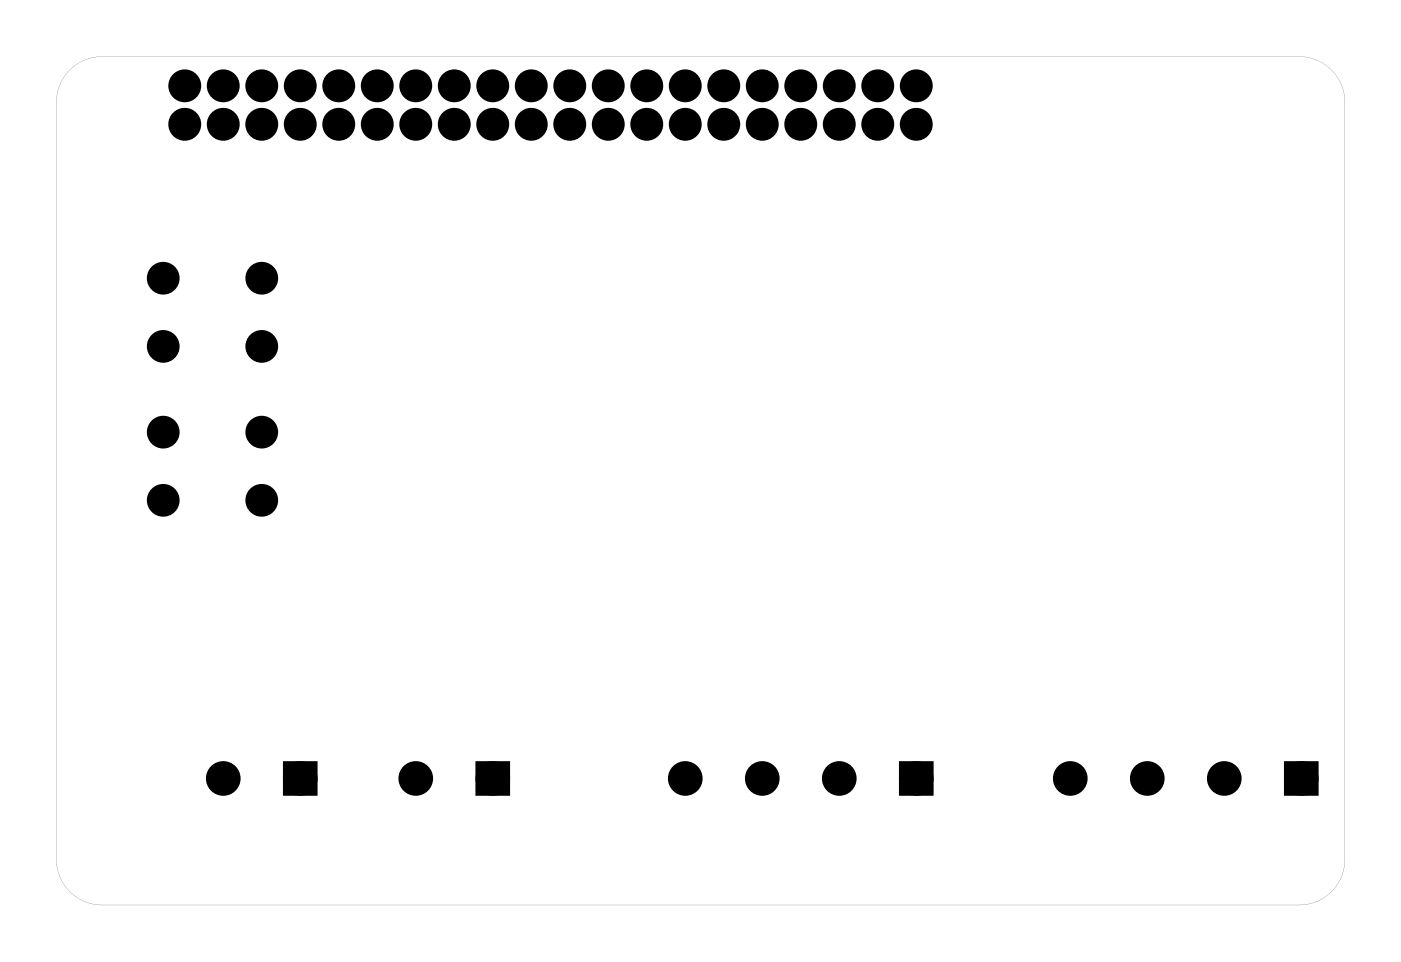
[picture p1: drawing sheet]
<svg xmlns="http://www.w3.org/2000/svg" width="92mm" height="63mm" viewBox="0 0 92 63" stroke-linecap="round" stroke-linejoin="round" font-family="sans-serif">
<g fill="#000">
<path d="M19 50.6h1.6v1.5h-1.6zM31.7 50.6h1.6v1.5h-1.6zM59.7 50.6h1.5v1.5h-1.5zM85.1 50.6h1.5v1.5h-1.5z"/>
<path d="M4.4 4.9l-.4 .5-.2 .7-.1 .6v50a3 3 0 0 0 3 3h79a3 3 0 0 0 3-3v-50a3 3 0 0 0-3-3h-79a2.99 2.99 0 0 0-2.3 1.2zM4.4 4.9a3 3 0 0 1 2.3-1.2h79a3 3 0 0 1 3 3v50a3 3 0 0 1-3 3h-79a3 3 0 0 1-3-3v-50l.1-.6 .2-.7z"/>
</g>
<g fill="#000">
<circle cx="10.8" cy="18.4" r=".7"/>
<circle cx="12.2" cy="5.7" r=".74"/>
<circle cx="12.2" cy="8.2" r=".74"/>
<circle cx="14.7" cy="5.7" r=".74"/>
<circle cx="14.7" cy="8.2" r=".74"/>
<circle cx="17.3" cy="5.7" r=".74"/>
<circle cx="17.3" cy="8.2" r=".74"/>
<circle cx="17.3" cy="18.4" r=".7"/>
<circle cx="19.8" cy="5.7" r=".74"/>
<circle cx="19.8" cy="8.2" r=".74"/>
<circle cx="22.3" cy="5.7" r=".74"/>
<circle cx="22.3" cy="8.2" r=".74"/>
<circle cx="24.9" cy="5.7" r=".74"/>
<circle cx="24.9" cy="8.2" r=".74"/>
<circle cx="27.4" cy="5.7" r=".74"/>
<circle cx="27.4" cy="8.2" r=".74"/>
<circle cx="30" cy="5.7" r=".74"/>
<circle cx="30" cy="8.2" r=".74"/>
<circle cx="32.5" cy="5.7" r=".74"/>
<circle cx="32.5" cy="8.2" r=".74"/>
<circle cx="35" cy="5.7" r=".74"/>
<circle cx="35" cy="8.2" r=".74"/>
<circle cx="37.6" cy="5.7" r=".74"/>
<circle cx="37.6" cy="8.2" r=".74"/>
<circle cx="40.1" cy="5.7" r=".74"/>
<circle cx="40.1" cy="8.2" r=".74"/>
<circle cx="42.7" cy="5.7" r=".74"/>
<circle cx="42.7" cy="8.2" r=".74"/>
<circle cx="45.2" cy="5.7" r=".74"/>
<circle cx="45.2" cy="8.2" r=".74"/>
<circle cx="47.7" cy="5.7" r=".74"/>
<circle cx="47.7" cy="8.2" r=".74"/>
<circle cx="50.3" cy="5.7" r=".74"/>
<circle cx="50.3" cy="8.2" r=".74"/>
<circle cx="52.8" cy="5.7" r=".74"/>
<circle cx="52.8" cy="8.2" r=".74"/>
<circle cx="55.4" cy="5.7" r=".74"/>
<circle cx="55.4" cy="8.2" r=".74"/>
<circle cx="57.9" cy="5.7" r=".74"/>
<circle cx="57.9" cy="8.2" r=".74"/>
<circle cx="60.4" cy="5.7" r=".74"/>
<circle cx="60.4" cy="8.2" r=".74"/>
<circle cx="10.8" cy="28.5" r=".7"/>
<circle cx="10.8" cy="33" r=".7"/>
<circle cx="10.8" cy="22.9" r=".7"/>
<circle cx="17.3" cy="33" r=".7"/>
<circle cx="17.3" cy="28.5" r=".7"/>
<circle cx="17.3" cy="22.9" r=".7"/>
<circle cx="14.7" cy="51.4" r=".76"/>
<circle cx="19.8" cy="51.4" r=".76"/>
<circle cx="27.4" cy="51.4" r=".76"/>
<circle cx="32.5" cy="51.4" r=".76"/>
<circle cx="45.2" cy="51.4" r=".76"/>
<circle cx="50.3" cy="51.4" r=".76"/>
<circle cx="55.4" cy="51.4" r=".76"/>
<circle cx="60.4" cy="51.4" r=".76"/>
<circle cx="70.6" cy="51.4" r=".76"/>
<circle cx="75.7" cy="51.4" r=".76"/>
<circle cx="80.8" cy="51.4" r=".76"/>
<circle cx="85.8" cy="51.4" r=".76"/>
</g>
<g fill="none" stroke="#000" stroke-width=".69" stroke-linecap="butt">
<circle cx="12.2" cy="8.2" r=".74"/>
<circle cx="12.2" cy="5.7" r=".74"/>
<circle cx="14.7" cy="8.2" r=".74"/>
<circle cx="14.7" cy="5.7" r=".74"/>
<circle cx="17.3" cy="8.2" r=".74"/>
<circle cx="17.3" cy="5.7" r=".74"/>
<circle cx="19.8" cy="8.2" r=".74"/>
<circle cx="19.8" cy="5.7" r=".74"/>
<circle cx="22.3" cy="8.2" r=".74"/>
<circle cx="22.3" cy="5.7" r=".74"/>
<circle cx="24.9" cy="8.2" r=".74"/>
<circle cx="24.9" cy="5.7" r=".74"/>
<circle cx="27.4" cy="8.2" r=".74"/>
<circle cx="27.4" cy="5.7" r=".74"/>
<circle cx="30" cy="8.2" r=".74"/>
<circle cx="30" cy="5.7" r=".74"/>
<circle cx="32.5" cy="8.2" r=".74"/>
<circle cx="32.5" cy="5.7" r=".74"/>
<circle cx="35" cy="8.2" r=".74"/>
<circle cx="35" cy="5.7" r=".74"/>
<circle cx="37.6" cy="8.2" r=".74"/>
<circle cx="37.6" cy="5.7" r=".74"/>
<circle cx="40.1" cy="8.2" r=".74"/>
<circle cx="40.1" cy="5.7" r=".74"/>
<circle cx="42.7" cy="8.2" r=".74"/>
<circle cx="42.7" cy="5.7" r=".74"/>
<circle cx="45.2" cy="8.2" r=".74"/>
<circle cx="45.2" cy="5.7" r=".74"/>
<circle cx="47.7" cy="8.2" r=".74"/>
<circle cx="47.7" cy="5.7" r=".74"/>
<circle cx="50.3" cy="8.2" r=".74"/>
<circle cx="50.3" cy="5.7" r=".74"/>
<circle cx="52.8" cy="8.2" r=".74"/>
<circle cx="52.8" cy="5.7" r=".74"/>
<circle cx="55.4" cy="8.2" r=".74"/>
<circle cx="55.4" cy="5.7" r=".74"/>
<circle cx="57.9" cy="8.2" r=".74"/>
<circle cx="57.9" cy="5.7" r=".74"/>
<circle cx="60.4" cy="8.2" r=".74"/>
<circle cx="60.4" cy="5.7" r=".74"/>
</g>
<g fill="none" stroke="#000" stroke-width=".76" stroke-linecap="butt">
<path d="M19 50.6h1.6v1.5h-1.6zM31.7 50.6h1.6v1.5h-1.6zM59.7 50.6h1.5v1.5h-1.5zM85.1 50.6h1.5v1.5h-1.5z"/>
<circle cx="10.8" cy="18.4" r=".7"/>
<circle cx="17.3" cy="18.4" r=".7"/>
<circle cx="10.8" cy="33" r=".7"/>
<circle cx="10.8" cy="22.9" r=".7"/>
<circle cx="10.8" cy="28.5" r=".7"/>
<circle cx="17.3" cy="33" r=".7"/>
<circle cx="17.3" cy="22.9" r=".7"/>
<circle cx="17.3" cy="28.5" r=".7"/>
<circle cx="14.7" cy="51.4" r=".76"/>
<circle cx="19.8" cy="51.4" r=".76"/>
<circle cx="27.4" cy="51.4" r=".76"/>
<circle cx="32.5" cy="51.4" r=".76"/>
<circle cx="45.2" cy="51.4" r=".76"/>
<circle cx="50.3" cy="51.4" r=".76"/>
<circle cx="55.4" cy="51.4" r=".76"/>
<circle cx="60.4" cy="51.4" r=".76"/>
<circle cx="70.6" cy="51.4" r=".76"/>
<circle cx="75.7" cy="51.4" r=".76"/>
<circle cx="80.8" cy="51.4" r=".76"/>
<circle cx="85.8" cy="51.4" r=".76"/>
</g>
</svg>
